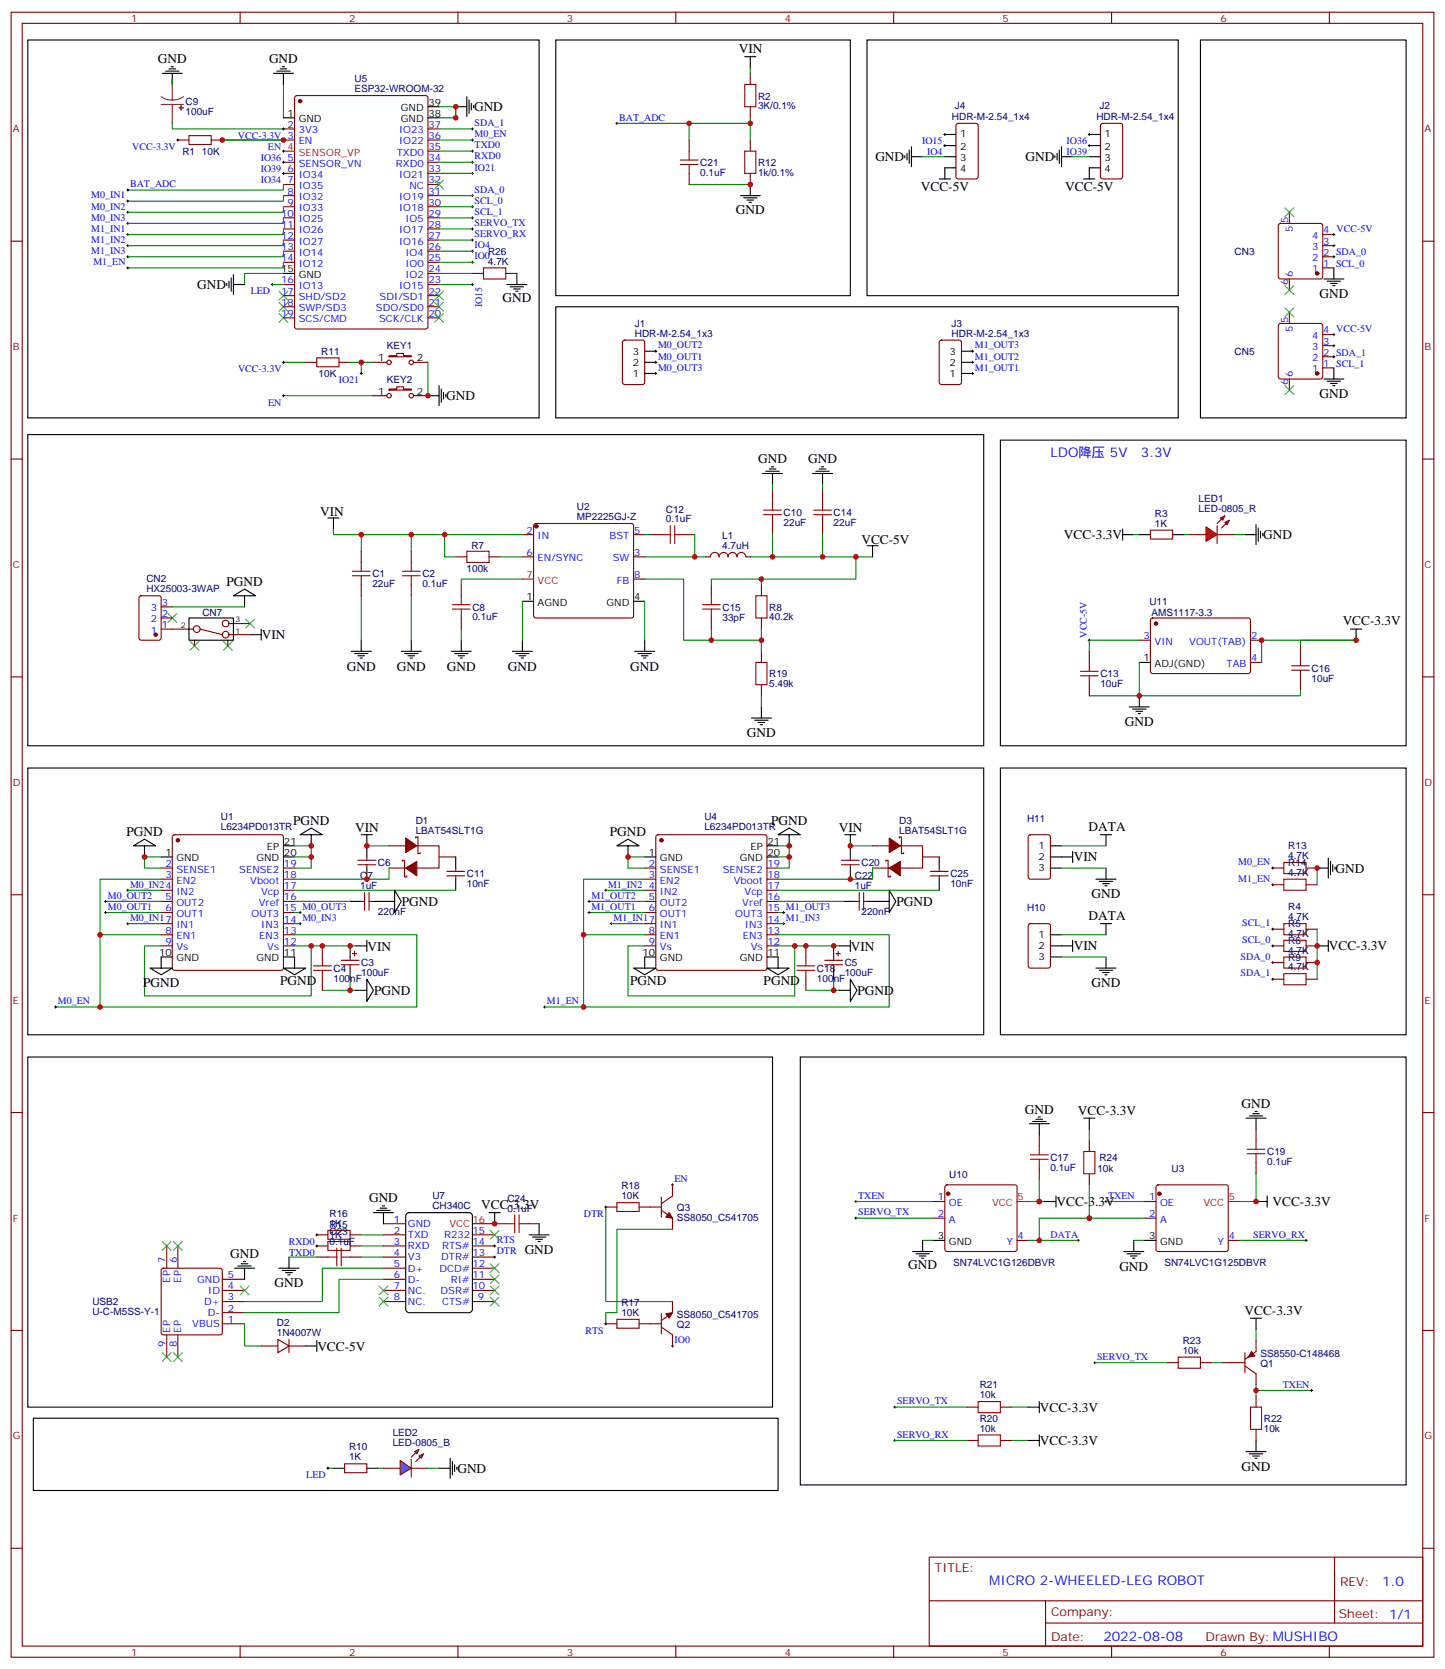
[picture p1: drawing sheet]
<svg xmlns="http://www.w3.org/2000/svg" width="459mm" height="530mm" viewBox="0 0 459 530" stroke-linecap="round" stroke-linejoin="round" font-family="sans-serif">
<defs><g id="words">
<g font-size="4.2">
<text x="234.5" y="17">VIN</text>
<text x="50.1" y="20.1">GND</text>
<text x="85.4" y="20.1">GND</text>
<text x="150.5" y="35.3">GND</text>
<text x="277.8" y="51.2">GND</text>
<text x="325.4" y="51.2">GND</text>
<text x="292.2" y="60.7">VCC-5V</text>
<text x="338.1" y="60.7">VCC-5V</text>
<text x="233.5" y="68.1">GND</text>
<text x="62.6" y="91.8">GND</text>
<text x="159.5" y="96">GND</text>
<text x="418.8" y="94.5">GND</text>
<text x="141.6" y="127">GND</text>
<text x="418.8" y="126.3">GND</text>
<text x="240.6" y="147.1">GND</text>
<text x="256.5" y="147.1">GND</text>
<text x="101.6" y="163.7">VIN</text>
<text x="273.4" y="172.5">VCC-5V</text>
<text x="337.7" y="171.1">VCC-3.3V</text>
<text x="400.9" y="171.1">GND</text>
<text x="71.9" y="185.9">PGND</text>
<text x="83.1" y="202.9">VIN</text>
<text x="426.1" y="198.5">VCC-3.3V</text>
<text x="110.1" y="212.8">GND</text>
<text x="125.9" y="212.8">GND</text>
<text x="141.8" y="212.8">GND</text>
<text x="161.2" y="212.8">GND</text>
<text x="200" y="212.8">GND</text>
<text x="237.1" y="234">GND</text>
<text x="357" y="230.4">GND</text>
<text x="93" y="261.7">PGND</text>
<text x="112.7" y="263.9">VIN</text>
<text x="244.7" y="261.7">PGND</text>
<text x="266.2" y="263.9">VIN</text>
<text x="345.5" y="263.8">DATA</text>
<text x="40.1" y="265.3">PGND</text>
<text x="193.6" y="265.2">PGND</text>
<text x="340.8" y="273.4">VIN</text>
<text x="423.9" y="277">GND</text>
<text x="127.5" y="287.5">PGND</text>
<text x="284.5" y="287.5">PGND</text>
<text x="346.4" y="285">GND</text>
<text x="345.5" y="292">DATA</text>
<text x="116.6" y="302">VIN</text>
<text x="270.1" y="302">VIN</text>
<text x="340.8" y="301.6">VIN</text>
<text x="421.7" y="301.6">VCC-3.3V</text>
<text x="45.4" y="313.3">PGND</text>
<text x="88.9" y="312.6">PGND</text>
<text x="118.7" y="315.7">PGND</text>
<text x="200" y="312.6">PGND</text>
<text x="242.4" y="312.6">PGND</text>
<text x="272.2" y="315.7">PGND</text>
<text x="346.4" y="313.3">GND</text>
<text x="325.3" y="353.4">GND</text>
<text x="342.1" y="353.9">VCC-3.3V</text>
<text x="394.1" y="351.6">GND</text>
<text x="117.1" y="381.7">GND</text>
<text x="152.7" y="383.7">VCC-3.3V</text>
<text x="335.3" y="382.8">VCC-3.3V</text>
<text x="403.9" y="382.8">VCC-3.3V</text>
<text x="73" y="399.3">GND</text>
<text x="166.5" y="398">GND</text>
<text x="288.2" y="402.9">GND</text>
<text x="355.3" y="403.3">GND</text>
<text x="87.1" y="408.6">GND</text>
<text x="395" y="417.4">VCC-3.3V</text>
<text x="100.7" y="428.6">VCC-5V</text>
<text x="330" y="448.1">VCC-3.3V</text>
<text x="330" y="458.6">VCC-3.3V</text>
<text x="145.2" y="467.4">GND</text>
<text x="394.1" y="466.8">GND</text>
</g>
<g font-size="4.2" fill="#00f">
<text x="333.4" y="145">LDO降压 5V</text>
<text x="362.1" y="145">3.3V</text>
<text x="314" y="503.1">MICRO 2-WHEELED-LEG ROBOT</text>
<text x="438.7" y="503.5">1.0</text>
<text x="350.2" y="520.9">2022-08-08</text>
</g>
<g font-size="3.9" fill="#800">
<text x="296.7" y="498.8">TITLE:</text>
<text x="425.3" y="503.5">REV:</text>
<text x="333.6" y="513">Company:</text>
<text x="425" y="513.6">Sheet: 1/1</text>
<text x="333.6" y="520.7">Date:</text>
<text x="382.6" y="520.8">Drawn By:MUSHIBO</text>
</g>
<g font-size="3.2" fill="#800">
<text x="41.6" y="6.9">1</text>
<text x="110.8" y="6.9">2</text>
<text x="179.9" y="6.9">3</text>
<text x="249.1" y="6.9">4</text>
<text x="318.2" y="6.9">5</text>
<text x="387.3" y="6.9">6</text>
<text x="4.1" y="42">A</text>
<text x="452.1" y="42">A</text>
<text x="4.1" y="111.1">B</text>
<text x="452.1" y="111.1">B</text>
<text x="4.1" y="180.3">C</text>
<text x="452.1" y="180.3">C</text>
<text x="4.1" y="249.4">D</text>
<text x="452.1" y="249.4">D</text>
<text x="4.1" y="318.6">E</text>
<text x="452.1" y="318.6">E</text>
<text x="4.1" y="387.7">F</text>
<text x="452.1" y="387.7">F</text>
<text x="4.1" y="456.8">G</text>
<text x="452.1" y="456.8">G</text>
<text x="41.6" y="525.5">1</text>
<text x="110.8" y="525.5">2</text>
<text x="179.9" y="525.5">3</text>
<text x="249.1" y="525.5">4</text>
<text x="318.2" y="525.5">5</text>
<text x="387.3" y="525.5">6</text>
</g>
<g font-size="3.2" fill="#000080">
<text x="112.6" y="29.1">ESP32-WROOM-32</text>
<text x="112.6" y="25.9">U5</text>
<text x="58.9" y="33.2">C9</text>
<text x="240.6" y="31.6">R2</text>
<text x="240.6" y="34.6">3K/0.1%</text>
<text x="303.1" y="34.7">J4</text>
<text x="348.9" y="34.7">J2</text>
<text x="58.9" y="36.5">100uF</text>
<text x="302.1" y="38.1">HDR-M-2.54_1x4</text>
<text x="348" y="38.1">HDR-M-2.54_1x4</text>
<text x="57.9" y="49.2">R1</text>
<text x="64.1" y="49.2">10K</text>
<text x="222.2" y="52.8">C21</text>
<text x="240.6" y="52.8">R12</text>
<text x="222.2" y="55.8">0.1uF</text>
<text x="240.6" y="55.8">1k/0.1%</text>
<text x="154.9" y="84">4.7K</text>
<text x="154.9" y="80.8">R26</text>
<text x="391.8" y="80.9">CN3</text>
<text x="201.5" y="106.9">HDR-M-2.54_1x3</text>
<text x="201.5" y="103.7">J1</text>
<text x="302" y="106.9">HDR-M-2.54_1x3</text>
<text x="302" y="103.7">J3</text>
<text x="102" y="112.6">R11</text>
<text x="122.8" y="110.9">KEY1</text>
<text x="391.8" y="112.6">CN5</text>
<text x="101.1" y="119.6">10K</text>
<text x="122.8" y="121.4">KEY2</text>
<text x="183.1" y="161.9">U2</text>
<text x="380.4" y="159.5">LED1</text>
<text x="183.1" y="165">MP2225GJ-Z</text>
<text x="211.3" y="165.8">0.1uF</text>
<text x="211.3" y="162.7">C12</text>
<text x="248.7" y="167">22uF</text>
<text x="248.7" y="163.8">C10</text>
<text x="264.6" y="166.9">22uF</text>
<text x="264.6" y="163.8">C14</text>
<text x="366.6" y="167.2">1K</text>
<text x="366.6" y="164">R3</text>
<text x="380.4" y="162.6">LED-0805_R</text>
<text x="229.2" y="171.1">L1</text>
<text x="149.6" y="174.4">R7</text>
<text x="229.2" y="174.3">4.7uH</text>
<text x="46.5" y="184.9">CN2</text>
<text x="118.2" y="183.2">C1</text>
<text x="134.1" y="183.2">C2</text>
<text x="148.1" y="181.4">100k</text>
<text x="46.5" y="188">HX25003-3WAP</text>
<text x="118.2" y="186.3">22uF</text>
<text x="134.1" y="186.3">0.1uF</text>
<text x="364.8" y="192">U11</text>
<text x="64.2" y="195.6">CN7</text>
<text x="149.9" y="196.9">0.1uF</text>
<text x="149.9" y="193.8">C8</text>
<text x="229.3" y="196.9">33pF</text>
<text x="229.3" y="193.8">C15</text>
<text x="244.1" y="196.9">40.2k</text>
<text x="244.1" y="193.8">R8</text>
<text x="365.4" y="195.5">AMS1117-3.3</text>
<text x="244.1" y="214.9">R19</text>
<text x="349.3" y="214.9">C13</text>
<text x="416.3" y="213.2">C16</text>
<text x="244.1" y="218.1">5.49k</text>
<text x="349.2" y="218.1">10uF</text>
<text x="416.3" y="216.3">10uF</text>
<text x="70.1" y="263.4">L6234PD013TR</text>
<text x="70.1" y="260.2">U1</text>
<text x="131.9" y="261.4">D1</text>
<text x="223.5" y="263.4">L6234PD013TR</text>
<text x="223.5" y="260.2">U4</text>
<text x="285.4" y="261.4">D3</text>
<text x="326" y="260.8">H11</text>
<text x="131.9" y="264.6">LBAT54SLT1G</text>
<text x="285.4" y="264.6">LBAT54SLT1G</text>
<text x="408.9" y="269.6">R13</text>
<text x="119.9" y="274.9">C6</text>
<text x="273.4" y="274.9">C20</text>
<text x="408.9" y="272.7">4.7K</text>
<text x="408.9" y="274.9">R14</text>
<text x="114.3" y="279.1">C7</text>
<text x="148.2" y="281.6">10nF</text>
<text x="148.2" y="278.5">C11</text>
<text x="271.3" y="279.1">C22</text>
<text x="301.6" y="281.6">10nF</text>
<text x="301.6" y="278.5">C25</text>
<text x="408.9" y="278">4.7K</text>
<text x="114.3" y="282.3">1uF</text>
<text x="271.3" y="282.3">1uF</text>
<text x="119.9" y="290.4">220nF</text>
<text x="273.4" y="290.4">220nF</text>
<text x="326" y="289">H10</text>
<text x="408.9" y="292.1">4.7K</text>
<text x="408.9" y="289">R4</text>
<text x="408.9" y="297.4">4.7K</text>
<text x="408.9" y="294.3">R5</text>
<text x="408.9" y="299.6">R6</text>
<text x="408.9" y="302.7">4.7K</text>
<text x="408.9" y="304.9">R9</text>
<text x="105.8" y="311.6">100nF</text>
<text x="105.8" y="308.4">C4</text>
<text x="114.7" y="309.8">100uF</text>
<text x="114.7" y="306.7">C3</text>
<text x="259.3" y="311.6">100nF</text>
<text x="259.3" y="308.4">C18</text>
<text x="268.1" y="309.8">100uF</text>
<text x="268.1" y="306.7">C5</text>
<text x="408.9" y="308">4.7K</text>
<text x="333.4" y="371.5">0.1uF</text>
<text x="333.4" y="368.4">C17</text>
<text x="348.3" y="372">10k</text>
<text x="348.9" y="368.5">R24</text>
<text x="371.8" y="372">U3</text>
<text x="402.2" y="369.8">0.1uF</text>
<text x="402.2" y="366.6">C19</text>
<text x="197.2" y="377.4">R18</text>
<text x="301.3" y="373.7">U10</text>
<text x="137.2" y="383.7">CH340C</text>
<text x="137.2" y="380.6">U7</text>
<text x="161" y="381.4">C24</text>
<text x="197.2" y="380.6">10K</text>
<text x="104.6" y="389.5">1K</text>
<text x="104.6" y="386.3">R16</text>
<text x="104.6" y="389.8">R15</text>
<text x="161" y="384.5">0.1uF</text>
<text x="214.8" y="387.4">SS8050_C541705</text>
<text x="214.8" y="384.3">Q3</text>
<text x="104.6" y="393">1K</text>
<text x="104.6" y="395.1">0.1uF</text>
<text x="104.6" y="392">C23</text>
<text x="302.5" y="402">SN74LVC1G126DBVR</text>
<text x="369.6" y="402">SN74LVC1G125DBVR</text>
<text x="29.3" y="417.4">U-C-M5SS-Y-1</text>
<text x="29.3" y="414.3">USB2</text>
<text x="197.2" y="417.7">10K</text>
<text x="197.2" y="414.5">R17</text>
<text x="214.8" y="418.3">SS8050_C541705</text>
<text x="87.9" y="424">1N4007W</text>
<text x="87.9" y="420.9">D2</text>
<text x="214.8" y="421.5">Q2</text>
<text x="375.4" y="429.7">10k</text>
<text x="375.4" y="426.5">R23</text>
<text x="400" y="430.7">SS8550-C148468</text>
<text x="400" y="433.8">Q1</text>
<text x="311" y="443.8">10k</text>
<text x="311" y="440.6">R21</text>
<text x="124.7" y="455.7">LED2</text>
<text x="311" y="454.4">10k</text>
<text x="311" y="451.2">R20</text>
<text x="401.1" y="454.4">10k</text>
<text x="401.1" y="451.3">R22</text>
<text x="110.8" y="460.4">R10</text>
<text x="124.6" y="459">LED-0805_B</text>
<text x="110.8" y="463.5">1K</text>
</g>
<g font-size="3.2">
<text x="127.2" y="35.3">GND</text>
<text x="136" y="33.5">39</text>
<text x="91.3" y="37">1</text>
<text x="94.8" y="38.8">GND</text>
<text x="127.2" y="38.8">GND</text>
<text x="136" y="37">38</text>
<text x="304.7" y="43.4">1</text>
<text x="304.7" y="47.6">2</text>
<text x="350.6" y="43.4">1</text>
<text x="350.6" y="47.6">2</text>
<text x="304.7" y="51.2">3</text>
<text x="350.6" y="51.2">3</text>
<text x="304.7" y="54.7">4</text>
<text x="350.6" y="54.7">4</text>
<text x="89.3" y="86.4">15</text>
<text x="94.8" y="88.2">GND</text>
<text x="200.8" y="112.5">3</text>
<text x="301.4" y="112.5">3</text>
<text x="120" y="114.7">1</text>
<text x="132.3" y="114.7">2</text>
<text x="200.8" y="119.6">1</text>
<text x="200.8" y="116.1">2</text>
<text x="301.4" y="119.6">1</text>
<text x="301.4" y="116.1">2</text>
<text x="120" y="125.2">1</text>
<text x="132.3" y="125.2">2</text>
<text x="167.1" y="190.5">1</text>
<text x="201.3" y="190.5">4</text>
<text x="170.6" y="192.3">AGND</text>
<text x="192.5" y="192.3">GND</text>
<text x="362.9" y="209.9">1</text>
<text x="366.4" y="211.7">ADJ(GND)</text>
<text x="84.7" y="269.9">EP</text>
<text x="90.1" y="268.1">21</text>
<text x="238.2" y="269.9">EP</text>
<text x="243.6" y="268.1">21</text>
<text x="329.6" y="269.5">1</text>
<text x="52.5" y="271.6">1</text>
<text x="56" y="273.4">GND</text>
<text x="81.4" y="273.4">GND</text>
<text x="90.1" y="271.6">20</text>
<text x="205.9" y="271.6">1</text>
<text x="209.4" y="273.4">GND</text>
<text x="234.8" y="273.4">GND</text>
<text x="243.6" y="271.6">20</text>
<text x="329.6" y="273.1">2</text>
<text x="329.6" y="276.6">3</text>
<text x="329.6" y="297.7">1</text>
<text x="50.5" y="303.4">10</text>
<text x="56" y="305.2">GND</text>
<text x="81.4" y="305.2">GND</text>
<text x="90.1" y="303.4">11</text>
<text x="203.9" y="303.4">10</text>
<text x="209.4" y="305.2">GND</text>
<text x="234.8" y="305.2">GND</text>
<text x="243.6" y="303.4">11</text>
<text x="329.6" y="304.8">3</text>
<text x="329.6" y="301.3">2</text>
<text x="297.7" y="393.3">3</text>
<text x="301.2" y="395.1">GND</text>
<text x="364.7" y="393.3">3</text>
<text x="368.2" y="395.1">GND</text>
</g>
<g font-size="3.2" fill="#00f">
<text x="91.3" y="40.6">2</text>
<text x="136" y="40.6">37</text>
<text x="150.6" y="40">SDA_1</text>
<text x="196.5" y="38.3">BAT_ADC</text>
<text x="42" y="47.5">VCC-3.3V</text>
<text x="75.5" y="44">VCC-3.3V 3</text>
<text x="85" y="47.5">EN 4</text>
<text x="94.8" y="42.3">3V3</text>
<text x="94.8" y="45.9">EN</text>
<text x="126.7" y="45.9">IO22</text>
<text x="126.7" y="42.3">IO23</text>
<text x="136" y="47.6">35</text>
<text x="136" y="44.1">36</text>
<text x="150.6" y="47.1">TXD0</text>
<text x="150.6" y="43.6">M0_EN</text>
<text x="292.6" y="45.8">IO15</text>
<text x="338.5" y="45.8">IO36</text>
<text x="82.8" y="51.1">IO36</text>
<text x="91.3" y="51.2">5</text>
<text x="94.8" y="52.9">SENSOR_VN</text>
<text x="125.7" y="52.9">RXD0</text>
<text x="125.9" y="49.4">TXD0</text>
<text x="136" y="51.2">34</text>
<text x="150.6" y="50.6">RXD0</text>
<text x="294.2" y="49.3">IO4</text>
<text x="338.5" y="49.3">IO39</text>
<text x="41.3" y="59.4">BAT_ADC</text>
<text x="82.8" y="54.6">IO39</text>
<text x="82.8" y="58.1">IO34</text>
<text x="91.3" y="54.7">6</text>
<text x="91.3" y="58.2">7</text>
<text x="94.8" y="56.4">IO34</text>
<text x="94.8" y="60">IO35</text>
<text x="126.7" y="56.4">IO21</text>
<text x="129.9" y="60">NC</text>
<text x="136" y="58.2">32</text>
<text x="136" y="54.7">33</text>
<text x="150.6" y="54.2">IO21</text>
<text x="28.9" y="63">M0_IN1</text>
<text x="91.3" y="61.7">8</text>
<text x="91.3" y="65.3">9</text>
<text x="94.8" y="63.5">IO32</text>
<text x="126.7" y="63.5">IO19</text>
<text x="136" y="65.3">30</text>
<text x="136" y="61.7">31</text>
<text x="150.6" y="61.2">SDA_0</text>
<text x="150.6" y="64.7">SCL_0</text>
<text x="28.9" y="66.5">M0_IN2</text>
<text x="28.9" y="70">M0_IN3</text>
<text x="89.3" y="68.8">10</text>
<text x="94.8" y="67">IO33</text>
<text x="94.8" y="70.6">IO25</text>
<text x="126.7" y="67">IO18</text>
<text x="128.7" y="70.6">IO5</text>
<text x="136" y="68.8">29</text>
<text x="150.6" y="68.3">SCL_1</text>
<text x="150.6" y="71.8">SERVO_TX</text>
<text x="408.9" y="70.9" transform="rotate(-90 408.9 70.9)">5</text>
<text x="28.9" y="73.6">M1_IN1</text>
<text x="28.9" y="77.1">M1_IN2</text>
<text x="89.3" y="72.3">11</text>
<text x="89.3" y="75.8">12</text>
<text x="94.8" y="74.1">IO26</text>
<text x="94.8" y="77.6">IO27</text>
<text x="126.7" y="77.6">IO16</text>
<text x="126.7" y="74.1">IO17</text>
<text x="136" y="75.8">27</text>
<text x="136" y="72.3">28</text>
<text x="150.6" y="75.3">SERVO_RX</text>
<text x="410.3" y="73.6" transform="rotate(-90 410.3 73.6)">5</text>
<text x="416.5" y="75.8">4</text>
<text x="420" y="77.6">3</text>
<text x="420" y="74.1">4 VCC-5V</text>
<text x="28.9" y="80.6">M1_IN3</text>
<text x="89.3" y="79.4">13</text>
<text x="89.3" y="82.9">14</text>
<text x="94.8" y="81.1">IO14</text>
<text x="128.7" y="81.1">IO4</text>
<text x="136" y="82.9">25</text>
<text x="136" y="79.4">26</text>
<text x="150.6" y="82.3">IO0</text>
<text x="150.6" y="78.8">IO4</text>
<text x="416.5" y="82.9">2</text>
<text x="416.5" y="79.4">3</text>
<text x="420" y="81.1">2 SDA_0</text>
<text x="29.6" y="84.1">M1_EN</text>
<text x="89.3" y="90">16</text>
<text x="94.8" y="84.7">IO12</text>
<text x="128.7" y="88.2">IO2</text>
<text x="128.7" y="84.7">IO0</text>
<text x="136" y="90">23</text>
<text x="136" y="86.4">24</text>
<text x="410.3" y="87.8" transform="rotate(-90 410.3 87.8)">6</text>
<text x="416.5" y="86.4">1</text>
<text x="420" y="84.7">1 SCL_0</text>
<text x="79.6" y="93.4">LED</text>
<text x="89.3" y="93.5">17</text>
<text x="94.8" y="91.7">IO13</text>
<text x="94.8" y="95.2">SHD/SD2</text>
<text x="120.5" y="95.2">SDI/SD1</text>
<text x="126.7" y="91.7">IO15</text>
<text x="136" y="93.5">22</text>
<text x="408.9" y="90.6" transform="rotate(-90 408.9 90.6)">6</text>
<text x="89.3" y="97">18</text>
<text x="89.3" y="100.5">19</text>
<text x="94.8" y="98.8">SWP/SD3</text>
<text x="119.3" y="98.8">SDO/SD0</text>
<text x="136" y="100.5">20</text>
<text x="136" y="97">21</text>
<text x="153" y="97.5" transform="rotate(-90 153 97.5)">IO15</text>
<text x="94.8" y="102.3">SCS/CMD</text>
<text x="120.3" y="102.3">SCK/CLK</text>
<text x="408.9" y="102.7" transform="rotate(-90 408.9 102.7)">5</text>
<text x="410.3" y="105.4" transform="rotate(-90 410.3 105.4)">5</text>
<text x="416.5" y="107.6">4</text>
<text x="420" y="105.8">4 VCC-5V</text>
<text x="208.8" y="110.6">M0_OUT2</text>
<text x="309.4" y="110.6">M1_OUT3</text>
<text x="416.5" y="111.1">3</text>
<text x="420" y="112.9">2 SDA_1</text>
<text x="420" y="109.4">3</text>
<text x="75.5" y="118.2">VCC-3.3V</text>
<text x="208.8" y="114.1">M0_OUT1</text>
<text x="208.8" y="117.7">M0_OUT3</text>
<text x="309.4" y="117.7">M1_OUT1</text>
<text x="309.4" y="114.1">M1_OUT2</text>
<text x="410.3" y="119.6" transform="rotate(-90 410.3 119.6)">6</text>
<text x="416.5" y="118.2">1</text>
<text x="416.5" y="114.7">2</text>
<text x="420" y="116.4">1 SCL_1</text>
<text x="107.5" y="121.7">IO21</text>
<text x="408.9" y="122.3" transform="rotate(-90 408.9 122.3)">6</text>
<text x="85.1" y="128.8">EN</text>
<text x="167.1" y="169.3">2</text>
<text x="170.6" y="171.1">IN</text>
<text x="193.5" y="171.1">BST</text>
<text x="201.3" y="169.3">5</text>
<text x="167.1" y="176.4">6</text>
<text x="170.6" y="178.2">EN/SYNC</text>
<text x="194.5" y="178.2">SW</text>
<text x="201.3" y="176.4">3</text>
<text x="195.8" y="185.2">FB</text>
<text x="201.3" y="183.4">8</text>
<text x="47.8" y="197.6">2</text>
<text x="47.8" y="194">3</text>
<text x="51.3" y="195.8">2</text>
<text x="51.3" y="192.3">3</text>
<text x="47.8" y="201.1">1</text>
<text x="51.3" y="199.3">1</text>
<text x="344.9" y="202.4" transform="rotate(-90 344.9 202.4)">VCC-5V</text>
<text x="362.9" y="202.8">3</text>
<text x="397.1" y="202.8">2</text>
<text x="366.4" y="204.6">VIN</text>
<text x="377.4" y="204.6">VOUT(TAB)</text>
<text x="397.1" y="209.9">4</text>
<text x="389.3" y="211.7">TAB</text>
<text x="52.5" y="275.2">2</text>
<text x="90.1" y="275.2">19</text>
<text x="205.9" y="275.2">2</text>
<text x="243.6" y="275.2">19</text>
<text x="393" y="274.6">M0_EN</text>
<text x="41.3" y="281.7">M0_IN24</text>
<text x="52.5" y="278.7">3</text>
<text x="56" y="276.9">SENSE1</text>
<text x="56" y="280.5">EN2</text>
<text x="75.9" y="276.9">SENSE2</text>
<text x="79.4" y="280.5">Vboot</text>
<text x="90.1" y="278.7">18</text>
<text x="193" y="281.7">M1_IN2</text>
<text x="205.9" y="278.7">3</text>
<text x="209.4" y="276.9">SENSE1</text>
<text x="209.4" y="280.5">EN2</text>
<text x="229.4" y="276.9">SENSE2</text>
<text x="232.9" y="280.5">Vboot</text>
<text x="243.6" y="278.7">18</text>
<text x="393" y="279.9">M1_EN</text>
<text x="34.2" y="285.2">M0_OUT2</text>
<text x="52.5" y="285.8">5</text>
<text x="56" y="284">IN2</text>
<text x="56" y="287.5">OUT2</text>
<text x="82.1" y="287.5">Vref</text>
<text x="82.9" y="284">Vcp</text>
<text x="90.1" y="285.8">16</text>
<text x="90.1" y="282.2">17</text>
<text x="187.7" y="285.2">M1_OUT2</text>
<text x="205.9" y="282.2">4</text>
<text x="205.9" y="285.8">5</text>
<text x="209.4" y="284">IN2</text>
<text x="209.4" y="287.5">OUT2</text>
<text x="235.6" y="287.5">Vref</text>
<text x="236.3" y="284">Vcp</text>
<text x="243.6" y="285.8">16</text>
<text x="243.6" y="282.2">17</text>
<text x="34.2" y="288.7">M0_OUT1</text>
<text x="41.3" y="292.3">M0_IN17</text>
<text x="52.5" y="289.3">6</text>
<text x="56" y="291">OUT1</text>
<text x="79.9" y="291">OUT3</text>
<text x="90.1" y="292.8">14 M0_IN3</text>
<text x="90.1" y="289.3">15 M0_OUT3</text>
<text x="187.7" y="288.7">M1_OUT1</text>
<text x="194.7" y="292.3">M1_IN17</text>
<text x="205.9" y="289.3">6</text>
<text x="209.4" y="291">OUT1</text>
<text x="233.3" y="291">OUT3</text>
<text x="243.6" y="292.8">14 M1_IN3</text>
<text x="243.6" y="289.3">15 M1_OUT3</text>
<text x="52.5" y="296.3">8</text>
<text x="52.5" y="299.9">9</text>
<text x="56" y="294.6">IN1</text>
<text x="56" y="298.1">EN1</text>
<text x="82.3" y="298.1">EN3</text>
<text x="82.9" y="294.6">IN3</text>
<text x="90.1" y="299.9">12</text>
<text x="90.1" y="296.3">13</text>
<text x="205.9" y="296.3">8</text>
<text x="205.9" y="299.9">9</text>
<text x="209.4" y="294.6">IN1</text>
<text x="209.4" y="298.1">EN1</text>
<text x="235.7" y="298.1">EN3</text>
<text x="236.4" y="294.6">IN3</text>
<text x="243.6" y="299.9">12</text>
<text x="243.6" y="296.3">13</text>
<text x="394.3" y="294">SCL_1</text>
<text x="394.3" y="299.3">SCL_0</text>
<text x="56" y="301.6">Vs</text>
<text x="84.8" y="301.6">Vs</text>
<text x="209.4" y="301.6">Vs</text>
<text x="238.3" y="301.6">Vs</text>
<text x="393.7" y="304.6">SDA_0</text>
<text x="393.7" y="309.9">SDA_1</text>
<text x="18.3" y="318.7">M0_EN</text>
<text x="173.6" y="318.7">M1_EN</text>
<text x="214.1" y="375.2">EN</text>
<text x="272.3" y="380.5">TXEN</text>
<text x="297.7" y="381">1</text>
<text x="301.2" y="382.8">OE</text>
<text x="351.7" y="380.5">TXEN</text>
<text x="364.7" y="381">1</text>
<text x="368.2" y="382.8">OE</text>
<text x="125" y="388.1">1</text>
<text x="129.5" y="389.5">GND</text>
<text x="185.3" y="386.2">DTR</text>
<text x="272.3" y="385.8">SERVO_TX</text>
<text x="297.7" y="386.3">2</text>
<text x="301.2" y="388.1">A</text>
<text x="364.7" y="386.3">2</text>
<text x="368.2" y="388.1">A</text>
<text x="91.6" y="395">RXD0</text>
<text x="125" y="395.1">3</text>
<text x="125" y="391.6">2</text>
<text x="129.5" y="393">TXD</text>
<text x="141" y="393">R232</text>
<text x="149.9" y="391.6">15</text>
<text x="149.9" y="395.1">14</text>
<text x="157.6" y="394.6">RTS</text>
<text x="319.5" y="395.1">Y</text>
<text x="323" y="393.3">4</text>
<text x="333.4" y="392.8">DATA</text>
<text x="386.6" y="395.1">Y</text>
<text x="390" y="393.3">4</text>
<text x="397.7" y="392.8">SERVO_RX</text>
<text x="52.6" y="400.8" transform="rotate(-90 52.6 400.8)">7</text>
<text x="56.1" y="400.8" transform="rotate(-90 56.1 400.8)">6</text>
<text x="91.8" y="398.5">TXD0</text>
<text x="125" y="398.6">4</text>
<text x="129.5" y="400">V3</text>
<text x="129.5" y="396.5">RXD</text>
<text x="140" y="400">DTR#</text>
<text x="140.3" y="396.5">RTS#</text>
<text x="149.9" y="398.6">13</text>
<text x="157.6" y="398.1">DTR</text>
<text x="54" y="407.1" transform="rotate(-90 54 407.1)">EP</text>
<text x="57.5" y="407.1" transform="rotate(-90 57.5 407.1)">EP</text>
<text x="62.6" y="407.1">GND</text>
<text x="72.3" y="405.7">5</text>
<text x="125" y="405.7">6</text>
<text x="125" y="402.2">5</text>
<text x="129.5" y="407.1">D-</text>
<text x="129.5" y="403.6">D+</text>
<text x="139.5" y="403.6">DCD#</text>
<text x="143.1" y="407.1">RI#</text>
<text x="149.9" y="402.2">12</text>
<text x="149.9" y="405.7">11</text>
<text x="66.1" y="410.6">ID</text>
<text x="72.3" y="409.2">4</text>
<text x="72.3" y="412.7">3</text>
<text x="125" y="412.7">8</text>
<text x="125" y="409.2">7</text>
<text x="129.5" y="410.6">NC.</text>
<text x="139.8" y="410.6">DSR#</text>
<text x="149.9" y="409.2">10</text>
<text x="151.7" y="412.7">9</text>
<text x="64.8" y="414.2">D+</text>
<text x="66" y="417.7">D-</text>
<text x="72.3" y="416.3">2</text>
<text x="72.3" y="419.8">1</text>
<text x="129.5" y="414.2">NC.</text>
<text x="140.3" y="414.2">CTS#</text>
<text x="54" y="423" transform="rotate(-90 54 423)">EP</text>
<text x="57.5" y="423" transform="rotate(-90 57.5 423)">EP</text>
<text x="61" y="421.2">VBUS</text>
<text x="185.8" y="423.3">RTS</text>
<text x="52.6" y="427.5" transform="rotate(-90 52.6 427.5)">9</text>
<text x="56.1" y="427.5" transform="rotate(-90 56.1 427.5)">8</text>
<text x="214.1" y="426.3">IO0</text>
<text x="348.2" y="431.6">SERVO_TX</text>
<text x="407.1" y="440.4">TXEN</text>
<text x="284.7" y="445.7">SERVO_TX</text>
<text x="284.7" y="456.3">SERVO_RX</text>
<text x="97.2" y="469.1">LED</text>
</g>
<g font-size="3.2" fill="#f00">
<text x="94.8" y="49.4">SENSOR_VP</text>
<text x="167.1" y="183.4">7</text>
<text x="170.6" y="185.2">VCC</text>
<text x="314.9" y="382.8">VCC</text>
<text x="323" y="381">5</text>
<text x="381.9" y="382.8">VCC</text>
<text x="390" y="381">5</text>
<text x="142.6" y="389.5">VCC</text>
<text x="149.9" y="388.1">16</text>
</g>
<g font-size="2.5">
<text x="74.8" y="197.6">3</text>
<text x="57.3" y="199.3">2</text>
<text x="74.8" y="201.1">1</text>
</g>
</g></defs>
<g fill="none" stroke="#870000" stroke-width=".35">
<path d="M3.5 3.9h451.6v522.1h-451.6zM7.1 7.4h444.5v515.1h-444.5zM76.2 3.9v3.5M145.3 3.9v3.5M214.5 3.9v3.5M283.6 3.9v3.5M352.8 3.9v3.5M421.9 3.9v3.5M93.7 30.5l.5-.2h40.9l.7 .5v72.9l-.4 .7h-41.2l-.7-.4v-73zM56.4 44.4h3.6M67 44.4h3.6M90 44.4h3.5"/>
<path d="M90 40.9h3.5M90 51.5h3.5M90 55h3.5M90 58.6h3.5M135.8 44.4h3.5M135.8 40.9h3.5M135.8 51.5h3.5M135.8 55h3.5M135.8 58.6h3.5M135.8 48h3.5M3.5 76.6h3.6M90 62.1h3.5"/>
<path d="M90 65.6h3.5M90 69.1h3.5M90 72.7h3.5M90 76.2h3.5M90 79.7h3.5M135.8 62.1h3.5M135.8 65.6h3.5M135.8 69.1h3.5M135.8 72.7h3.5M135.8 76.2h3.5M135.8 79.7h3.5M405.9 71.1l.5-.2h12.7l.5 .2 .2 .5v16.2l-.2 .5-.5 .2h-12.7l-.5-.2-.2-.5v-16.2z"/>
<path d="M409.2 67.4v3.5M419.8 78h3.5M419.8 74.4h3.5M451.6 76.6h3.5M90 83.3h3.5M90 90.3h3.5M90 93.8h3.5M90 97.4h3.5M135.8 83.3h3.5M135.8 90.3h3.5M135.8 93.8h3.5M135.8 97.4h3.5"/>
<path d="M135.8 86.8h3.5M409.2 88.5v3.6M409.2 99.1v3.6M419.8 85h3.5M419.8 81.5h3.5M90 100.9h3.5M97 115h3.5M107.6 115h3.5M118.2 115h4.6M123.5 112.9h2.4v-.7h2.2v.7h2.4v.3h-7zM131.2 115h4.6M135.8 100.9h3.5"/>
<path d="M197.8 108.2l.5-.3h5.6l.7 .5v13l-.5 .6-5.8 .1-.7-.5v-12.9zM298.3 108.2l.5-.3h5.6l.7 .5 .1 13-.5 .6-5.9 .1-.6-.5-.1-12.9zM405.9 102.9l.5-.2h12.7l.5 .2 .2 .5v16.2l-.2 .5-.5 .2h-12.7l-.5-.2-.2-.5v-16.2zM419.8 116.8h3.5M419.8 113.2h3.5M419.8 109.7h3.5M419.8 106.2h3.5M118.2 125.6h4.6M123.5 123.5h2.4v-.7h2.2v.7h2.4v.3h-7zM131.2 125.6h4.6M409.2 120.3v3.5M3.5 145.7h3.6"/>
<path d="M245.2 155.6v3.5M261.1 155.6v3.5M451.6 145.7h3.5M114.7 175v3.5M130.5 175v3.5M144.6 176.7h3.6M155.2 176.7h3.5M165.8 169.7h3.5M165.8 176.7h3.5M169.6 166.4l.4-.2h30.4l.5 .2 .2 .5v28.5l-.3 .5-.4 .2h-30.4l-.5-.2-.2-.5v-28.5zM201.1 169.7h3.5M201.1 176.7h3.5"/>
<path d="M206.4 169.7h3.5M217 169.7h3.5M224 176.7h1.4M225.4 176.7a1.41 1.41 0 0 1 1.4-1.4 1.41 1.41 0 0 1 1.4 1.4M228.2 176.7a1.41 1.41 0 0 1 1.5-1.4 1.41 1.41 0 0 1 1.4 1.4M231.1 176.7a1.41 1.41 0 0 1 1.4-1.4 1.41 1.41 0 0 1 1.4 1.4M233.9 176.7a1.41 1.41 0 0 1 1.4-1.4 1.41 1.41 0 0 1 1.4 1.4h1.4M245.2 166.2v3.5M261.1 166.2v3.5M365.1 168.3h7.1v2.8h-7.1zM114.7 185.6v3.5M130.5 185.6v3.5"/>
<path d="M146.4 185.6v3.5M146.4 196.1v3.6M201.1 183.8h3.5M225.8 185.6v3.5M225.8 196.1v3.6M241.7 185.6v3.5M241.7 196.1v3.6M365.4 196.4l.4-.3 30.6 .1 .5 .7-.1 16.5-.6 .4-30.6-.1-.5-.6v-16.2zM3.5 214.8h3.6M241.7 206.7v3.6M241.7 217.3v3.5M345.7 206.7v3.6"/>
<path d="M345.7 217.3v3.5M361.6 203.2h3.5M396.9 203.2h3.5M396.9 210.3h3.5M451.6 214.8h3.5M51.2 275.5h3.5M51.2 279h3.5M54.9 265.1l.5-.2h33.9l.5 .2 .2 .5v41.7l-.3 .5-.4 .2h-33.9l-.5-.3-.2-.4v-41.7zM90 275.5h3.5M90 279h3.5M113.6 273.1h5.6M113.6 274.5h5.6"/>
<path d="M116.4 272v1.1M116.4 274.5v1M123.5 275.5h5.3M123.5 268.5h5.3M127.7 273.4v-.3h.7v5.2h.7v-.3M131.9 266v-.4h.7v5.3h.7v-.3M132.3 268.5h7v7h-7M139.3 272h5.3M141.8 278h5.7M141.8 276.6h5.7M144.6 275.5v1.1M144.6 278v1"/>
<path d="M204.6 275.5h3.5M204.6 279h3.5M208.4 265.1l.4-.2h33.9l.5 .2 .2 .5v41.7l-.2 .5-.5 .2h-33.9l-.5-.3-.2-.4v-41.7zM243.4 275.5h3.5M243.4 279h3.5M267.1 273.1h5.6M267.1 274.5h5.6M269.9 272v1.1M269.9 274.5v1M276.9 275.5h5.3M276.9 268.5h5.3M281.2 273.4v-.3h.7v5.2h.7v-.3"/>
<path d="M285.4 266v-.4h.7v5.3h.7v-.3M285.8 268.5h7v7h-7M292.8 272h5.3M295.3 278h5.6M295.3 276.6h5.6M298.1 275.5v1.1M298.1 278v1M403.9 275.5h3.6M414.5 275.5h3.5M3.5 284h3.6M51.2 282.6h3.5M51.2 286.1h3.5"/>
<path d="M51.2 289.6h3.5M51.2 293.2h3.5M51.2 296.7h3.5M90 282.6h3.5M90 286.1h3.5M90 289.6h3.5M90 293.2h3.5M90 296.7h3.5M114.7 286.1h1M115.7 283.3v5.6M117.1 286.1h1.1M117.1 283.3v5.6"/>
<path d="M204.6 282.6h3.5M204.6 286.1h3.5M204.6 289.6h3.5M204.6 293.2h3.5M204.6 296.7h3.5M243.4 282.6h3.5M243.4 286.1h3.5M243.4 289.6h3.5M243.4 293.2h3.5M243.4 296.7h3.5M271.6 286.1h1.1M272.7 283.3v5.6"/>
<path d="M274.1 286.1h1.1M274.1 283.3v5.6M403.9 294.9h3.6M403.9 280.8h3.6M414.5 294.9h3.5M414.5 280.8h3.5M451.6 284h3.5M51.2 300.2h3.5M90 300.2h3.5M102.3 300.2v3.5M102.3 310.8v3.5M108.3 304.8h5.6"/>
<path d="M108.3 306.2h5.6M111.1 303.7v1.1M111.1 306.2v1.1M111.8 302.7h1.4M112.5 302v1.4M204.6 300.2h3.5M243.4 300.2h3.5M255.8 300.2v3.5M255.8 310.8v3.5M261.8 304.8h5.6M261.8 306.2h5.6M264.6 303.7v1.1"/>
<path d="M264.6 306.2v1.1M265.3 302.7h1.4M266 302v1.4M403.9 300.2h3.6M403.9 305.5h3.6M403.9 310.8h3.6M414.5 300.2h3.5M414.5 305.5h3.5M414.5 310.8h3.5M3.5 353.1h3.6M398.6 358.4v3.5M451.6 353.1h3.5"/>
<path d="M300.1 376.3l.5-.2h21.5l.5 .2 .2 .5v19.7l-.2 .5-.5 .2h-21.5l-.5-.2-.2-.5v-19.7zM329.8 360.2v3.5M329.8 370.8v3.5M345.7 361.9v3.6M345.7 372.5v3.6M367.1 376.3l.5-.2h21.5l.5 .2 .2 .5v19.7l-.2 .5-.5 .2h-21.5l-.5-.2-.2-.5v-19.7zM398.6 369v3.5M296.3 381.4h3.6M296.3 386.6h3.6M322.8 393.7h3.5M363.4 381.4h3.5M363.4 386.6h3.5"/>
<path d="M389.8 393.7h3.5M3.5 422.3h3.6M370.4 432.5h3.5M381 432.5h3.5M388.1 432.5h7M395.1 433.6l3.5 2.4v3.6M395.1 429.3v6.4M398.6 425.4v3.6l-3.5 2.4M451.6 422.3h3.5M306.9 457.2h3.5M306.9 446.6h3.5M317.5 457.2h3.5"/>
<path d="M317.5 446.6h3.5M398.6 443.1v3.5M398.6 453.7v3.5M109.4 464.6h7v2.8h-7zM3.5 491.4h3.6M294.9 494.2h156.7v28.3h-156.7zM423.5 494.3l.1 20.8M451.6 491.4h3.5M295 508.1h156.4M331.8 515.1h119.6M331.8 508.1v14.1M76.2 522.5v3.5"/>
<path d="M145.3 522.5v3.5M214.5 522.5v3.5M283.6 522.5v3.5M352.8 522.5v3.5M421.9 522.5v3.5"/>
<circle cx="123.5" cy="115" r=".71"/>
<circle cx="130.5" cy="115" r=".71"/>
<circle cx="123.5" cy="125.6" r=".71"/>
<circle cx="130.5" cy="125.6" r=".71"/>
</g>
<g fill="none" stroke="#000" stroke-width=".32">
<path d="M56.1 44.4h.7M56.4 44.1v.7M89.6 44.4h.7M89.6 40.9h.7M90 40.6v.7M90 44.1v.7M149.6 44.4h.7M149.6 40.9h.7M149.6 48h.7M149.6 51.5h.7M149.6 55h.7M149.9 40.6v.7"/>
<path d="M149.9 44.1v.7M149.9 47.6v.7M149.9 51.2v.7M149.9 54.7v.7M40.2 63.9h.7M40.2 67.4h.7M40.2 70.9h.7M40.2 74.4h.7M40.2 78h.7M40.6 63.5v.7M40.6 67v.7M40.6 70.6v.7"/>
<path d="M40.6 74.1v.7M40.6 77.6v.7M149.6 62.1h.7M149.6 65.6h.7M149.6 69.1h.7M149.6 72.7h.7M149.6 76.2h.7M149.6 79.7h.7M149.9 61.7v.7M149.9 65.3v.7M149.9 68.8v.7M149.9 72.3v.7"/>
<path d="M149.9 75.8v.8M149.9 79.4v.7M423 74.4h.7M423 78h.7M423.3 74.1v.7M423.3 77.6v.7M40.2 81.5h.7M40.2 85h.7M40.6 81.1v.7M40.6 84.7v.7M86.1 90.3h.7M86.4 90v.7"/>
<path d="M149.6 90.3h.7M149.6 83.3h.7M149.9 82.9v.7M149.9 90v.7M423 81.5h.7M423.3 81.1v.7M89.6 115h.7M90 114.7v.7M114.3 118.5h.7M114.7 118.2v.7M423 109.7h.7M423 113.2h.7"/>
<path d="M423 106.2h.7M423.3 105.8v.7M423.3 109.4v.7M423.3 112.9v.7M89.6 125.6h.7M90 125.2v.7M345.4 203.2h.7M345.7 202.8v.8M403.6 275.5h.7M403.9 275.2v.7M33.2 289.6h.7M33.2 286.1h.7"/>
<path d="M33.5 285.8v.7M33.5 289.3v.7M40.2 293.2h.7M40.2 282.6h.7M40.6 282.2v.7M40.6 292.8v.7M94.9 293.2h.7M94.9 289.6h.7M95.2 289.3v.7M95.2 292.8v.7M186.6 289.6h.7M186.6 286.1h.7"/>
<path d="M187 285.8v.7M187 289.3v.7M191.9 282.6h.7M192.3 282.2v.7M193.7 293.2h.7M194 292.8v.7M248.4 293.2h.7M248.4 289.6h.7M248.7 289.3v.7M248.7 292.8v.7M403.6 280.8h.7M403.6 294.9h.7"/>
<path d="M403.9 280.5v.7M403.9 294.6v.7M403.9 299.9v.7M17.3 319.6h.7M17.6 319.3v.7M172.5 319.6h.7M172.9 319.3v.7M403.6 300.2h.7M403.6 305.5h.7M403.6 310.8h.7M403.9 305.2v.7M403.9 310.4v.7"/>
<path d="M271.3 386.6h.7M271.3 381.4h.7M271.6 381v.7M271.6 386.3v.7M341.8 393.7h.7M342.2 393.3v.8M350.7 381.4h.7M351 381v.7M414.2 393.7h.7M414.5 393.3v.8M347.1 432.5h.7M347.5 432.2v.7"/>
<path d="M283.6 457.2h.7M283.6 446.6h.7M284 446.3v.7M284 456.8v.8M415.9 441.3h.7M416.3 441v.7M103.7 466h.7M104.1 465.7v.7"/>
</g>
<g fill="none" stroke="#000" stroke-width=".35">
<path d="M8.8 12.7h162.3v119.9h-162.3zM381 12.7h65.3v119.9h-65.3zM51.5 23.3h6.4M52.6 22.6h4.2M53.6 21.9h2.1M54.3 21.2h.7M54.7 23.3v3.5M86.8 23.3h6.3M87.8 22.6h4.3M88.9 21.9h2.1M89.6 21.2h.7M90 37.4h3.5"/>
<path d="M90 23.3v3.5M135.8 37.4h3.5M135.8 33.9h3.5M144.6 33.9h3.6M148.2 30.7v6.3M148.9 31.8v4.2M149.6 32.8v2.1M150.3 33.5v.7M72 90v.7M72.7 89.3v2.1M73.4 88.2v4.2M74.1 90.3h3.5"/>
<path d="M74.1 87.1v6.4M90 86.8h3.5M176.4 97.4h197.5v35.2h-197.5zM420.2 88.5h6.3M421.2 89.3h4.2M422.3 90h2.1M423 90.7h.7M423.3 85v3.5M204.6 111.5h3.5M204.6 118.5h3.5M204.6 115h3.5M305.2 111.5h3.5"/>
<path d="M305.2 118.5h3.5M305.2 115h3.5M423.3 116.8v3.5M135.8 125.6h3.5M139.3 122.4v6.4M140.1 123.5v4.2M140.8 124.5v2.1M141.5 125.2v.7M317.5 139.7h128.8v97h-128.8zM420.2 120.3h6.3M421.2 121h4.2M422.3 121.7h2.1"/>
<path d="M423 122.4h.7M242 150.3h6.4M243.1 149.6h4.2M244.1 148.9h2.1M244.8 148.2h.7M245.2 150.3v3.5M257.9 150.3h6.3M258.9 149.6h4.3M260 148.9h2.1M260.7 148.2h.7M261.1 150.3v3.5M104.1 164.4h3.5"/>
<path d="M105.8 164.4v3.5M275.2 173.2h3.5M276.9 173.2v3.5M356.3 169.7h3.5M356.3 167.9v3.5M361.6 169.7h3.5M372.2 169.7h3.5M395.1 169.7h3.5M398.6 166.5v6.4M399.3 167.6v4.2M400 168.6v2.1M400.8 169.3v.7"/>
<path d="M165.8 190.9h3.5M201.1 190.9h3.5M428.6 199.7h3.6M430.4 199.7v3.5M111.5 206.7h6.3M112.5 207.4h4.3M113.6 208.1h2.1M114.3 208.8h.7M114.7 203.2v3.5M127.4 206.7h6.3M128.4 207.4h4.2M129.5 208.1h2.1"/>
<path d="M130.2 208.8h.7M130.5 203.2v3.5M143.2 206.7h6.4M144.3 207.4h4.2M145.3 208.1h2.2M146 208.8h.8M146.4 203.2v3.5M162.6 206.7h6.4M163.7 207.4h4.2M164.7 208.1h2.2M165.5 208.8h.7M165.8 203.2v3.5"/>
<path d="M201.4 206.7h6.4M202.5 207.4h4.2M203.6 208.1h2.1M204.3 208.8h.7M204.6 203.2v3.5M361.6 210.3h3.5M238.5 227.9h6.3M239.5 228.6h4.3M240.6 229.3h2.1M241.3 230h.7M241.7 224.4v3.5M358.4 224.4h6.4"/>
<path d="M359.5 225.1h4.2M360.5 225.8h2.2M361.2 226.5h.7M361.6 220.8v3.6M8.8 243.8h303.4v84.6h-303.4zM42.3 268.5l3.6-2.2 3.5 2.2zM45.9 268.5v3.5M51.2 272h3.5M90 272h3.5M90 268.5h3.5M95.2 264.9l3.6-2.1 3.5 2.1zM98.8 264.9v3.6"/>
<path d="M114.7 264.9h3.5M116.4 264.9v7.1M116.4 275.5v3.5M144.6 272v3.5M144.6 279v3.6M195.8 268.5l3.5-2.2 3.5 2.2zM199.3 268.5v3.5M204.6 272h3.5M243.4 272h3.5M243.4 268.5h3.5M246.9 264.9l3.6-2.1 3.5 2.1zM250.5 264.9v3.6"/>
<path d="M268.1 264.9h3.5M269.9 264.9v7.1M269.9 275.5v3.5M298.1 272v3.5M298.1 279v3.6M418 275.5h3.6M421.6 272.3v6.4M422.3 273.4v4.2M423 274.5v2.1M423.7 275.2v.7M111.1 286.1h3.6M116.4 298.4v3.6"/>
<path d="M118.2 286.1h7M125.2 282.6l2.2 3.5-2.2 3.5zM268.1 286.1h3.5M269.9 298.4v3.6M275.2 286.1h7M282.2 282.6l2.1 3.5-2.1 3.5zM421.6 298.4v3.6M47.6 307.3h7.1l-3.5 2.1zM54.7 303.7h-3.5v3.6M90 307.3h7l-3.5 2.1zM90 303.7h3.5v3.6M111.1 300.2v3.5"/>
<path d="M111.1 307.3v3.5M112.9 300.2h3.5M112.9 314.3h3.5M116.4 310.8l2.1 3.5-2.1 3.6zM201.1 307.3h7l-3.5 2.1zM208.1 303.7h-3.5v3.6M243.4 307.3h7.1l-3.6 2.1zM243.4 303.7h3.5v3.6M264.6 300.2v3.5M264.6 307.3v3.5M266.3 300.2h3.6M266.3 314.3h3.6"/>
<path d="M269.9 310.8l2.1 3.5-2.1 3.6zM418 300.2h3.6M326.7 356.7h6.3M327.7 356h4.3M328.8 355.2h2.1M329.5 354.5h.7M329.8 356.7v3.5M344 354.9h3.5M345.7 354.9v3.5M395.5 354.9h6.3M396.5 354.2h4.3M397.6 353.5h2.1"/>
<path d="M398.3 352.8h.7M398.6 354.9v3.5M335.1 379.6v3.5M402.2 379.6v3.5M289.6 397.2h6.4M290.7 397.9h4.2M291.7 398.6h2.2M292.5 399.3h.7M292.8 393.7v3.5M296.3 393.7h3.6M331.6 381.4h3.5M356.7 397.2h6.3"/>
<path d="M357.7 397.9h4.2M358.8 398.6h2.1M359.5 399.3h.7M359.8 393.7v3.5M363.4 393.7h3.5M398.6 381.4h3.6M396.9 418.4h3.5M398.6 418.4v3.5M326.3 446.6h3.5M326.3 457.2h3.5M329.8 444.9v3.5M329.8 455.4v3.6"/>
<path d="M398.6 457.2v3.5M105.8 466h3.6M116.4 466h3.5M139.3 466h3.6M142.9 462.8v6.4M143.6 463.9v4.2M144.3 465v2.1M145 465.7v.7M395.5 460.7h6.3M396.5 461.4h4.3M397.6 462.1h2.1M398.3 462.8h.7"/>
</g>
<g fill="#870000" stroke="#870000" stroke-width=".35">
<path d="M128.8 266l3.5 2.5-3.5 2.1z"/>
<path d="M128.8 275.5l3.5-2.1v4.6z"/>
<path d="M282.2 266l3.6 2.5-3.6 2.1z"/>
<path d="M282.2 275.5l3.6-2.1v4.6z"/>
<path d="M397.2 429l1.1 1.4-2.1 .3z"/>
<circle cx="56.4" cy="266.7" r=".53"/>
<circle cx="209.9" cy="266.7" r=".53"/>
<circle cx="95.2" cy="32.1" r=".53"/>
<circle cx="366.9" cy="197.9" r=".53"/>
<circle cx="418" cy="86.8" r=".53"/>
<circle cx="418" cy="118.5" r=".53"/>
<circle cx="170.2" cy="167" r=".53"/>
<circle cx="367.9" cy="378.9" r=".53"/>
<circle cx="300.9" cy="378.9" r=".53"/>
</g>
<g fill="none" stroke="#008700" stroke-width=".35">
<path d="M54.7 39.2v1.7h35.3M54.7 25v1.8M90 26.8v10.6M139.3 33.9h5.3v3.5M144.6 33.9v3.5h-5.3M70.6 44.4h19.4M90 58.6v1.7h-49.4M139.3 44.4h10.6M139.3 40.9h10.6M139.3 48h10.6M139.3 51.5h10.6M139.3 55h10.6"/>
<path d="M90 62.1v1.8h-49.4M90 65.6v1.8h-49.4M90 69.1v1.8h-49.4M90 72.7v1.7h-49.4M90 76.2v1.8h-49.4M90 79.7v1.8h-49.4M139.3 62.1h10.6M139.3 65.6h10.6M139.3 69.1h10.6M139.3 72.7h10.6M139.3 76.2h10.6M139.3 79.7h10.6"/>
<path d="M86.4 90.3h3.6M90 86.8h-12.4v3.5M90 83.3v1.7h-49.4M139.3 90.3h10.6M139.3 86.8h10.6M139.3 83.3h10.6M90 115h7M111.1 115h7.1M114.7 115v3.5M135.8 115v10.6M90 125.6h28.2M245.2 153.8v1.8"/>
<path d="M261.1 153.8v1.8M105.8 167.9v1.8h60M114.7 169.7v5.3M130.5 169.7v5.3M141.1 169.7v7h3.5M158.7 176.7h7.1M204.6 169.7h1.8M204.6 176.7h19.4M220.5 169.7v7M238.1 176.7h38.8M245.2 169.7v7M261.1 169.7v7"/>
<path d="M271.6 176.7v7.1h-45.8v1.8M359.8 169.7h1.8M375.7 169.7h1.8M391.6 169.7h3.5M114.7 189.1v14.1M130.5 189.1v14.1M146.4 199.7v3.5M165.8 183.8h-19.4v1.8M165.8 190.9v12.3M204.6 183.8h12.4v19.4h24.7M204.6 190.9v12.3M225.8 199.7v3.5"/>
<path d="M241.7 183.8v1.8M241.7 199.7v7M361.6 210.3v10.5h-15.9M412.7 205v-1.8h17.7h-30v7.1M241.7 220.8v3.6M51.2 279h-19.5v40.6h-14.1M51.2 272h-5.3v3.5h5.3M93.5 272h5.3v3.5h-5.3M93.5 268.5h5.3v3.5M116.4 268.5h7.1M123.5 275.5v3.5h-30M204.6 272h-5.3v3.5h5.3"/>
<path d="M204.6 279h-19.4v40.6M246.9 272h3.6v3.5h-3.6M246.9 268.5h3.6v3.5M269.9 268.5h7M276.9 275.5v3.5h-30M418 275.5v5.3M31.7 296.7h19.5M33.5 289.6h17.7M33.5 286.1h17.7M40.6 282.6h10.6M40.6 293.2h10.6M93.5 296.7h38.8v22.9h-100.6"/>
<path d="M93.5 289.6h1.7M93.5 286.1h17.6M93.5 282.6h51.1M93.5 293.2h1.7M185.2 296.7h19.4M187 289.6h17.6M187 286.1h17.6M192.3 282.6h12.3M194 293.2h10.6M246.9 296.7h35.3v22.9h-97M246.9 289.6h1.8M246.9 286.1h21.2"/>
<path d="M246.9 282.6h51.2M246.9 293.2h1.8M418 294.9v15.9M51.2 300.2h-5.3v15.9h52.9v-15.9M93.5 300.2h19.4M111.1 310.8v3.5h-8.8M111.1 314.3h1.8M172.9 319.6h12.3M204.6 300.2h-5.3v15.9h52.9v-15.9M246.9 300.2h19.4M264.6 310.8v3.5h-8.8M264.6 314.3h1.7"/>
<path d="M345.7 358.4v3.5M329.8 374.3v7.1M345.7 376.1v10.5M398.6 372.5v8.9h-5.3M271.6 381.4h24.7M271.6 386.6h24.7M292.8 393.7h3.5M326.3 393.7h3.5M326.3 381.4h5.3M351 381.4h12.4M359.8 393.7h3.6M363.4 386.6h-33.6v7.1h12.4"/>
<path d="M393.3 393.7h21.2M347.5 432.5h22.9M384.5 432.5h3.6M398.6 421.9v3.5M398.6 439.6v3.5M284 446.6h22.9M284 457.2h22.9M321 446.6h5.3M321 457.2h5.3M398.6 441.3h17.7M104.1 466h1.7M119.9 466h1.8"/>
<path d="M135.8 466h3.5"/>
</g>
<g fill="none" stroke="#a10000" stroke-width=".35">
<path d="M60 43h7v2.9h-7zM100.5 113.6h7.1v2.8h-7.1zM245.2 159.1v2.8M261.1 159.1v2.8M114.7 178.5v2.8M130.5 178.5v2.8M148.2 175h7v3.5h-7zM209.9 169.7h2.8M212.7 166.9v5.6M214.1 166.9v5.6M214.1 169.7h2.9M242.4 161.9h5.6"/>
<path d="M242.4 163.3h5.6M245.2 163.3v2.9M258.2 161.9h5.7M258.2 163.3h5.7M261.1 163.3v2.9M111.8 182.7h5.7M111.8 181.3h5.7M114.7 182.7v2.9M127.7 182.7h5.6M127.7 181.3h5.6M130.5 182.7v2.9M143.6 193.3h5.6"/>
<path d="M143.6 191.9h5.6M146.4 189.1v2.8M146.4 193.3v2.8M223 193.3h5.6M223 191.9h5.6M225.8 189.1v2.8M225.8 193.3v2.8M239.9 189.1h3.5v7h-3.5zM239.9 210.3h3.5v7h-3.5zM342.9 214.5h5.6M342.9 213.1h5.6M345.7 210.3v2.8"/>
<path d="M345.7 214.5v2.8M407.5 273.8h7v3.5h-7zM407.5 279h7v3.6h-7zM407.5 293.2h7v3.5h-7zM407.5 298.4h7v3.6h-7zM99.5 308h5.6M99.5 306.6h5.6M102.3 303.7v2.9M102.3 308v2.8M252.9 308h5.7M252.9 306.6h5.7M255.8 303.7v2.9"/>
<path d="M255.8 308v2.8M407.5 303.7h7v3.6h-7zM407.5 309h7v3.6h-7zM327 367.9h5.7M327 366.5h5.7M329.8 363.7v2.8M329.8 367.9v2.9M344 365.5h3.5v7h-3.5zM395.8 366.2h5.7M395.8 364.8h5.7M398.6 361.9v2.9M398.6 366.2v2.8"/>
<path d="M373.9 430.7h7.1v3.6h-7.1zM310.4 455.4h7.1v3.6h-7.1zM310.4 444.9h7.1v3.5h-7.1zM396.9 446.6h3.5v7.1h-3.5z"/>
</g>
<g fill="none" stroke="#3c3" stroke-width=".35">
<path d="M137.9 57.2l2.9 2.8M140.8 57.2l-2.9 2.8M407.8 66l2.8 2.8M410.6 66l-2.8 2.8M88.5 92.4l2.9 2.8M88.5 96l2.9 2.8M88.5 99.5l2.9 2.8M91.4 92.4l-2.9 2.8M91.4 96l-2.9 2.8M91.4 99.5l-2.9 2.8M137.9 92.4l2.9 2.8M137.9 96l2.9 2.8"/>
<path d="M137.9 99.5l2.9 2.8M140.8 92.4l-2.9 2.8M140.8 96l-2.9 2.8M140.8 99.5l-2.9 2.8M407.8 90.7l2.8 2.8M407.8 97.7l2.8 2.8M410.6 90.7l-2.8 2.8M410.6 97.7l-2.8 2.8M407.8 122.4l2.8 2.8M410.6 122.4l-2.8 2.8"/>
</g>
<path d="M51.2 30.7l1.6 .8 1.9 .3M51.2 33.2h7M54.7 25v6.8M54.7 33.2v6M58.2 30.7l-1.7 .8-1.8 .3" fill="none" stroke="#8c2424" stroke-width=".35"/>
<g fill="#8c2424" stroke="#8c2424" stroke-width=".35">
<path d="M56.8 34.2h1.4z"/>
<path d="M57.5 33.5v1.4z"/>
</g>
<path d="M90 48h3.5M165.8 183.8h3.5M322.8 381.4h3.5M389.8 381.4h3.5" fill="none" stroke="#f00" stroke-width=".35"/>
<path d="M127 463.5l3.5 2.5-3.5 2.1z" fill="#09f" stroke="#870000" stroke-width=".35"/>
<path d="M130.5 463.2v5.6z" fill="#f00" stroke="#870000" stroke-width=".35"/>
<g fill="#870000" stroke="#870000" stroke-width=".35">
<path d="M130.5 462.5l1.4-1.4z"/>
<path d="M131.9 463.9l1.4-1.4z"/>
</g>
<g fill="#09f" stroke="#870000" stroke-width=".35">
<path d="M131.6 460.7l1.4-.7-.7 1.4z"/>
<path d="M133 462.1l1.4-.7-.7 1.4z"/>
</g>
<path d="M121.7 466h5.3M130.5 466h5.3" fill="none" stroke="#870000" stroke-width=".35"/>
<g fill="#f00" stroke="#870000" stroke-width=".35">
<path d="M382.8 167.2l3.5 2.5-3.5 2.1z"/>
<path d="M386.3 166.9v5.6z"/>
</g>
<g fill="#870000" stroke="#870000" stroke-width=".35">
<path d="M387.7 164.7l-1.4 1.5z"/>
<path d="M387.7 167.6l1.4-1.4z"/>
</g>
<g fill="#f00" stroke="#870000" stroke-width=".35">
<path d="M387.3 164.4l1.5-.7-.7 1.4z"/>
<path d="M388.8 165.8l1.4-.7-.7 1.4z"/>
</g>
<g fill="none" stroke="#870000" stroke-width=".35">
<path d="M238.1 23.3v3.5M238.1 33.9v3.5M303.6 39.4l.5-.2h5.6l.7 .4v16.5l-.4 .6-5.9 .1-.7-.5v-16.4zM349.5 39.4l.5-.2h5.6l.7 .4v16.5l-.5 .6-5.8 .1-.7-.5-.1-16.4zM218.7 44.4v3.6M218.7 55v3.6M238.1 44.4v3.6M238.1 55v3.6M149.9 86.8h3.6M160.5 86.8h3.5M377.5 169.7h5.3M386.3 169.7h5.3"/>
<path d="M44.3 189.3l.5-.2h5.6l.7 .4 .1 13-.5 .6-5.9 .1-.6-.5-.1-12.9zM51.2 199.7h10.2M51.2 196.1h3.5M51.2 192.6h3.5M63.5 199.7l7.1 1.7M72.7 197.9h6.7M61.7 203.2v1.8M72.3 203.2v1.8M72.7 201.4h6.7M412.7 205v3.5M412.7 215.5v3.6M326.6 265.1l.4-.2h5.7l.6 .5 .1 12.9-.5 .7h-5.9l-.6-.4-.1-13z"/>
<path d="M326.6 293.4l.4-.2h5.7l.6 .4 .1 13-.5 .6-5.9 .1-.6-.5-.1-12.9zM209.9 379.9v6.4M213.4 376.1v3.5l-3.5 2.5M52.9 395.5v7M56.4 395.5v7M100.5 391.9h3.6M100.5 395.5h3.6M100.5 399h3.6M111.1 391.9h3.6M111.1 395.5h3.6M111.1 399h3.6M121.7 391.9h7.1"/>
<path d="M121.7 395.5h7.1M121.7 399h7.1M121.7 388.4h7.1M149.9 391.9h7.1M149.9 395.5h7.1M149.9 399h7.1M157 388.4h3.5M167.6 388.4h3.5M192.3 383.1h3.5M202.8 383.1h7.1M209.9 384.2l3.5 2.4v3.6M51.4 402.7l.5-.2h17.9l.5 .2 .3 .5v19.8l-.3 .5-.5 .2h-17.9l-.5-.2-.2-.5v-19.8z"/>
<path d="M70.6 406h7M70.6 409.6h7M70.6 413.1h7M70.6 416.6h7M121.7 406h7.1M121.7 409.6h7.1M121.7 413.1h7.1M121.7 402.5h7.1M149.9 406h7.1M149.9 409.6h7.1M149.9 413.1h7.1M149.9 402.5h7.1"/>
<path d="M209.9 417v6.3M213.4 413.1v3.5l-3.5 2.5M52.9 423.7v7M56.4 423.7v7M70.6 420.2h7M82.9 427.2h5.3M88.2 425.1l3.5 2.1-3.5 2.1zM91.7 427.2h5.3M91.7 425.1v4.2M192.3 420.2h3.5M202.8 420.2h7.1M209.9 421.2l3.5 2.5v3.5"/>
<circle cx="62.4" cy="199.7" r="1.06"/>
<circle cx="71.6" cy="197.9" r="1.06"/>
<circle cx="71.6" cy="201.4" r="1.06"/>
</g>
<g fill="none" stroke="#a10000" stroke-width=".35">
<path d="M236.4 26.8h3.5v7.1h-3.5zM215.9 52.2h5.6M215.9 50.8h5.6M218.7 48v2.8M218.7 52.2v2.8M236.4 48h3.5v7h-3.5zM153.5 85h7v3.5h-7zM409.9 212.7h5.7M409.9 211.3h5.7M412.7 208.5v2.8M412.7 212.7v2.8M104.1 390.5h7v2.8h-7z"/>
<path d="M104.1 394.1h7v2.8h-7zM104.1 399h2.8M106.9 396.2v5.6M108.3 396.2v5.6M108.3 399h2.8M160.5 388.4h2.8M163.3 385.6v5.6M164.7 385.6v5.6M164.7 388.4h2.9M195.8 381.7h7v2.8h-7zM195.8 418.7h7v2.9h-7z"/>
</g>
<g fill="none" stroke="#008700" stroke-width=".35">
<path d="M195.8 39.2h22.9M238.1 39.2h-19.4v5.2M238.1 21.5v1.8M238.1 37.4v7M218.7 58.6h19.4M292.8 49.7h7.1M340.4 49.7h5.3M54.7 192.6h22.9M361.6 203.2h-15.9v3.5M412.7 219.1v1.7h-51.1M336.9 268.5h14.1M336.9 275.5h14.1"/>
<path d="M336.9 296.7h14.1M336.9 303.7h14.1M91.7 399h8.8M114.7 395.5h7M114.7 391.9h7M114.7 399h7M192.3 383.1v30h21.1M213.4 390.2h-17.6v26.4h-3.5v3.6M121.7 402.5h-19.4v10.6h-24.7M121.7 406h-14.1v10.6h-30M77.6 420.2v7h5.3"/>
</g>
<g fill="none" stroke="#000" stroke-width=".35">
<path d="M176.4 12.7h93.5v81.1h-93.5zM236.4 18h3.5M238.1 18v3.5M275.2 12.7h98.7v81.1h-98.7zM238.1 58.6v3.5M287.2 49.4v.7M287.9 48.7v2.1M288.6 47.6v4.3M289.3 49.7h3.5M289.3 46.6v6.3M298.1 56.8h3.5M299.9 42.7h3.5"/>
<path d="M299.9 46.2h3.5M299.9 49.7h3.5M303.4 53.3h-3.5v3.5M334.8 49.4v.7M335.5 48.7v2.1M336.2 47.6v4.3M336.9 49.7h3.5M336.9 46.6v6.3M344 56.8h3.5M345.7 42.7h3.5M345.7 46.2h3.5M345.7 49.7h3.5"/>
<path d="M349.2 53.3h-3.5v3.5M234.9 62.1h6.4M236 62.8h4.2M237.1 63.5h2.1M237.8 64.2h.7M160.9 90.3h6.3M161.9 91h4.3M163 91.7h2.1M163.7 92.4h.7M164 86.8v3.5M8.8 137.9h303.4v98.8h-303.4zM60 196.1h14.1v7.1h-14.1z"/>
<path d="M74.1 189.1l3.5-2.1 3.5 2.1zM77.6 189.1v3.5M82.9 199.7v3.5M79.4 201.4h3.5M317.5 243.8h128.8v84.6h-128.8zM333.4 275.5h3.5M333.4 268.5h3.5M333.4 272h7M340.4 270.2v3.6M347.8 279h6.4M348.9 279.8h4.2M349.2 264.9h3.6"/>
<path d="M351 264.9v3.6M351 275.5v3.5M333.4 296.7h3.5M340.4 298.4v3.6M349.2 293.2h3.6M350 280.5h2.1M350.7 281.2h.7M351 293.2v3.5M333.4 303.7h3.5M333.4 300.2h7M347.8 307.3h6.4M348.9 308h4.2"/>
<path d="M350 308.7h2.1M350.7 309.4h.7M351 303.7v3.6M8.8 335.5h236.4v111.1h-236.4zM254 335.5h192.3v135.8h-192.3zM91.7 399v3.5M118.5 384.9h6.4M119.6 384.2h4.2M120.6 383.5h2.2M121.4 382.8h.7M121.7 384.9v3.5M129 385.3l.8-.4h19.1l.8 .4 .2 .6v29.7l-.5 .8-.5 .2h-19.1l-.8-.5-.2-.5v-29.7z"/>
<path d="M155.2 384.9h3.5M157 384.9v3.5M167.9 391.9h6.4M169 392.6h4.2M170 393.3h2.2M170.7 394.1h.7M171.1 388.4v3.5M74.4 402.5h6.4M75.5 401.8h4.2M76.6 401.1h2.1M77.3 400.4h.7M77.6 402.5v3.5"/>
<path d="M88.5 402.5h6.4M89.6 403.2h4.2M90.7 403.9h2.1M91.4 404.6h.7M97 427.2h3.5M100.5 425.4v3.6M10.6 450.1h236.3v23h-236.3z"/>
</g>
<g fill="none" stroke="#3c3" stroke-width=".35">
<path d="M53.3 194.7l2.8 2.9M56.1 194.7l-2.8 2.9M78 196.5l2.8 2.8M80.8 196.5l-2.8 2.8M60.3 203.6l2.8 2.8M63.1 203.6l-2.8 2.8M70.9 203.6l2.8 2.8M73.7 203.6l-2.8 2.8M51.5 394.1l2.8 2.8M54.3 394.1l-2.8 2.8M55 394.1l2.9 2.8M57.9 394.1l-2.9 2.8"/>
<path d="M155.6 390.5l2.8 2.8M158.4 390.5l-2.8 2.8M76.2 408.2l2.8 2.8M79 408.2l-2.8 2.8M120.3 411.7l2.8 2.8M120.3 408.2l2.8 2.8M123.1 411.7l-2.8 2.8M123.1 408.2l-2.8 2.8M155.6 401.1l2.8 2.8M155.6 404.6l2.8 2.9M155.6 408.2l2.8 2.8M155.6 411.7l2.8 2.8"/>
<path d="M158.4 401.1l-2.8 2.8M158.4 404.6l-2.8 2.9M158.4 408.2l-2.8 2.8M158.4 411.7l-2.8 2.8M51.5 429.3l2.8 2.9M54.3 429.3l-2.8 2.9M55 429.3l2.9 2.9M57.9 429.3l-2.9 2.9"/>
</g>
<g fill="#870000" stroke="#870000" stroke-width=".35">
<path d="M211.3 417l2.1-.4-1 1.8z"/>
<path d="M212.4 384.9l1 1.7-2.1-.3z"/>
<circle cx="49.4" cy="201.4" r=".53"/>
</g>
<g fill="none" stroke="#000" stroke-width=".32">
<path d="M195.4 39.2h.7M195.8 38.8v.7M40.6 60v.7M89.6 48h.7M89.6 51.5h.7M89.6 55h.7M90 47.6v.7M90 51.2v.7M90 54.7v.7M299.5 42.7h.7M299.5 46.2h.7M299.9 42.3v.7"/>
<path d="M299.9 45.9v.7M345.4 42.7h.7M345.4 46.2h.7M345.7 42.3v.7M345.7 45.9v.7M40.2 60.3h.7M207.8 111.5h.7M207.8 115h.7M207.8 118.5h.7M208.1 111.1v.7M208.1 114.7v.7M208.1 118.2v.7"/>
<path d="M308.3 111.5h.7M308.3 115h.7M308.3 118.5h.7M308.7 111.1v.7M308.7 114.7v.7M308.7 118.2v.7M213.1 376.1h.7M213.4 375.7v.7M100.2 391.9h.7M100.2 395.5h.7M100.5 391.6v.7M100.5 395.1v.7"/>
<path d="M156.6 395.5h.7M156.6 399h.7M157 395.1v.7M157 398.6v.7M191.9 383.1h.7M192.3 382.8v.7M192.3 419.8v.7M191.9 420.2h.7M213.1 427.2h.7M213.4 426.9v.7"/>
</g>
<path d="M149.9 388.4h7.1" fill="none" stroke="#f00" stroke-width=".35"/>
<g fill="#c00">
<circle cx="98.8" cy="272" r=".88"/>
<circle cx="250.5" cy="272" r=".88"/>
<circle cx="116.4" cy="268.5" r=".88"/>
<circle cx="116.4" cy="279" r=".88"/>
<circle cx="31.8" cy="319.6" r=".88"/>
<circle cx="31.8" cy="296.7" r=".88"/>
<circle cx="111.1" cy="314.3" r=".88"/>
<circle cx="98.8" cy="300.2" r=".88"/>
<circle cx="269.9" cy="279" r=".88"/>
<circle cx="269.9" cy="268.5" r=".88"/>
<circle cx="252.2" cy="300.2" r=".88"/>
<circle cx="264.6" cy="314.3" r=".88"/>
<circle cx="185.2" cy="319.6" r=".88"/>
<circle cx="185.2" cy="296.7" r=".88"/>
<circle cx="199.3" cy="272" r=".88"/>
<circle cx="250.5" cy="268.5" r=".88"/>
<circle cx="98.8" cy="268.5" r=".88"/>
<circle cx="45.9" cy="272" r=".88"/>
<circle cx="102.3" cy="300.2" r=".88"/>
<circle cx="255.8" cy="300.2" r=".88"/>
<circle cx="90" cy="44.4" r=".88"/>
<circle cx="144.6" cy="37.4" r=".88"/>
<circle cx="430.4" cy="203.2" r=".88"/>
<circle cx="70.6" cy="44.4" r=".88"/>
<circle cx="144.6" cy="33.9" r=".88"/>
<circle cx="114.7" cy="115" r=".88"/>
<circle cx="111.1" cy="300.2" r=".88"/>
<circle cx="264.6" cy="300.2" r=".88"/>
<circle cx="135.8" cy="125.6" r=".88"/>
<circle cx="418" cy="300.2" r=".88"/>
<circle cx="418" cy="305.5" r=".88"/>
<circle cx="418" cy="275.5" r=".88"/>
<circle cx="114.7" cy="169.7" r=".88"/>
<circle cx="130.5" cy="169.7" r=".88"/>
<circle cx="141.1" cy="169.7" r=".88"/>
<circle cx="245.2" cy="176.7" r=".88"/>
<circle cx="220.5" cy="176.7" r=".88"/>
<circle cx="261.1" cy="176.7" r=".88"/>
<circle cx="271.6" cy="176.7" r=".88"/>
<circle cx="241.7" cy="183.8" r=".88"/>
<circle cx="241.7" cy="203.2" r=".88"/>
<circle cx="225.8" cy="203.2" r=".88"/>
<circle cx="329.8" cy="393.7" r=".88"/>
<circle cx="398.6" cy="441.3" r=".88"/>
<circle cx="329.8" cy="381.4" r=".88"/>
<circle cx="345.7" cy="386.6" r=".88"/>
<circle cx="398.6" cy="381.4" r=".88"/>
<circle cx="218.7" cy="39.2" r=".88"/>
<circle cx="238.1" cy="58.6" r=".88"/>
<circle cx="238.1" cy="39.2" r=".88"/>
<circle cx="400.4" cy="203.2" r=".88"/>
<circle cx="361.6" cy="220.8" r=".88"/>
<circle cx="157" cy="388.4" r=".88"/>
</g>
<use href="#words"/>
</svg>
